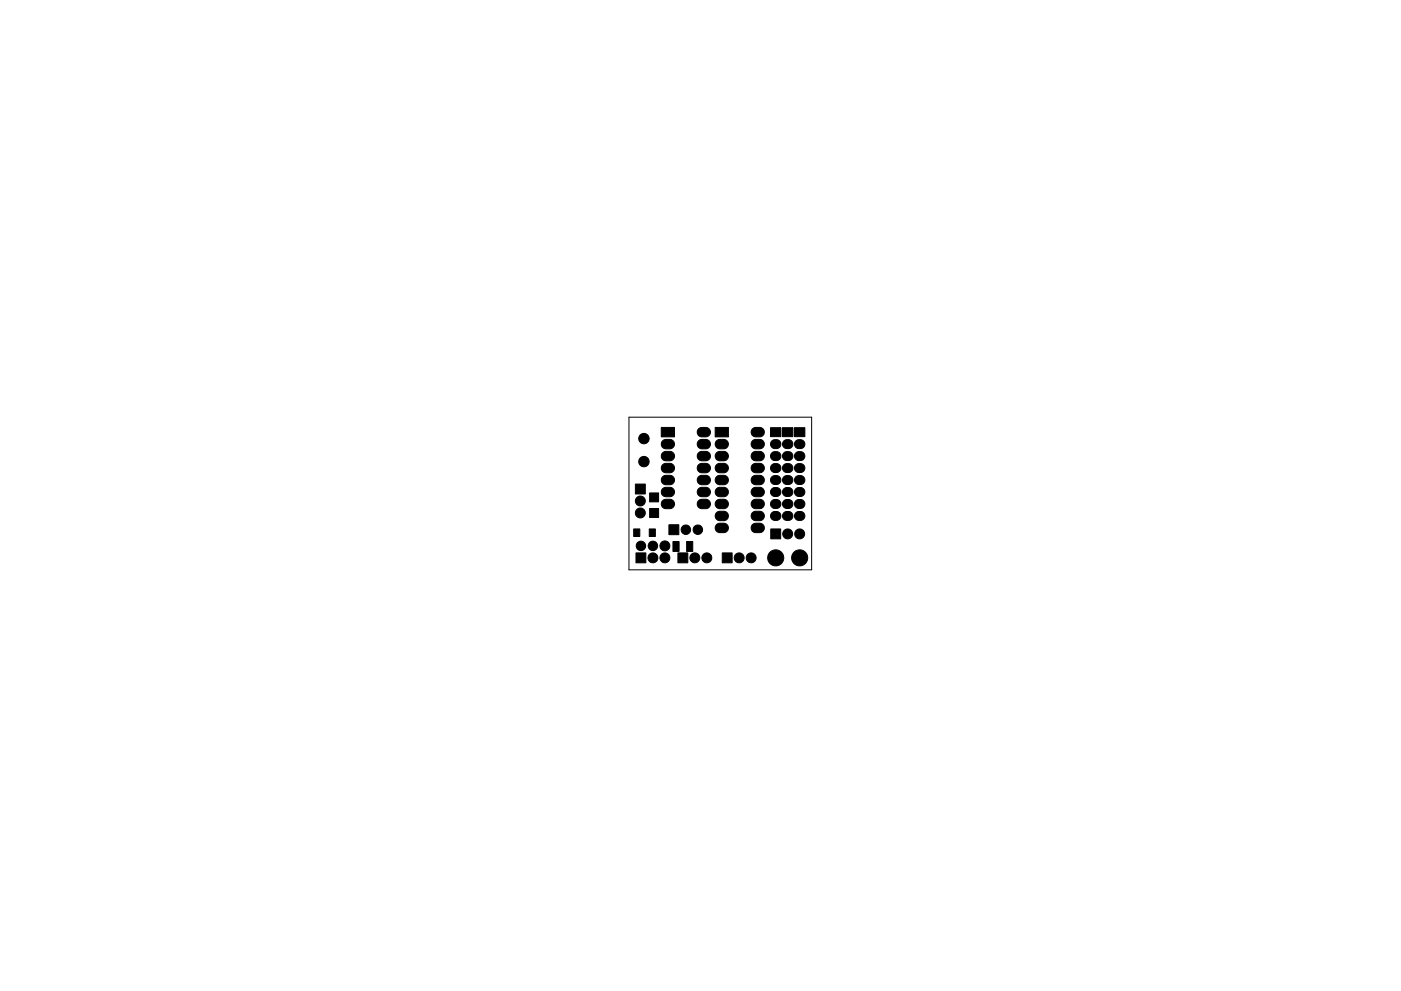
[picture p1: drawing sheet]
<svg xmlns="http://www.w3.org/2000/svg" width="297mm" height="210mm" viewBox="0 0 297 210" stroke-linecap="round" stroke-linejoin="round" font-family="sans-serif">
<path d="M133.3 88.5h38.8v32.4h-38.8z" fill="none" stroke="#000" stroke-width=".21"/>
<g fill="#000" stroke="#000" stroke-width=".21">
<path d="M140.5 98.6l.5-.3h1.1a1 1 0 0 1 .9 1 1 1 0 0 1-.9 1h-.9a1 1 0 0 1-.9-.6 1 1 0 0 1 .2-1.1zM140.5 96.1l.5-.3h1.1a1 1 0 0 1 .9 1 1 1 0 0 1-.9 1h-.9a1 1 0 0 1-.9-.7 1 1 0 0 1 .2-1zM140.5 93.5l.5-.3h1.1a1 1 0 0 1 .9 1 1 1 0 0 1-.9 1h-.9a1 1 0 0 1-.9-.6 1 1 0 0 1 .2-1.1zM140.2 90.7h2.8v2h-2.8zM148.1 98.6l.5-.3h1.1a1 1 0 0 1 .9 1 1 1 0 0 1-.9 1h-.9a1 1 0 0 1-.9-.6 1 1 0 0 1 .2-1.1zM148.1 96.1l.5-.3h1.1a1 1 0 0 1 .9 1 1 1 0 0 1-.9 1h-.9a1 1 0 0 1-.9-.7 1 1 0 0 1 .2-1zM148.1 93.5l.5-.3h1.1a1 1 0 0 1 .9 1 1 1 0 0 1-.9 1h-.9a1 1 0 0 1-.9-.6 1 1 0 0 1 .2-1.1zM148.1 91l.5-.3h1.1a1 1 0 0 1 .9 1 1 1 0 0 1-.9 1h-.9a1 1 0 0 1-.9-.7 1 1 0 0 1 .2-1zM151.9 98.6l.5-.3h1.1a1 1 0 0 1 .9 1 1 1 0 0 1-.9 1h-.9a1 1 0 0 1-.9-.6 1 1 0 0 1 .2-1.1zM151.9 96.1l.5-.3h1.1a1 1 0 0 1 .9 1 1 1 0 0 1-.9 1h-.9a1 1 0 0 1-.9-.7 1 1 0 0 1 .2-1zM151.9 93.5l.5-.3h1.1a1 1 0 0 1 .9 1 1 1 0 0 1-.9 1h-.9a1 1 0 0 1-.9-.6 1 1 0 0 1 .2-1.1zM151.6 90.7h2.8v2h-2.8z"/>
<path d="M159.5 98.6l.6-.3h1a1 1 0 0 1 1 1 1 1 0 0 1-1 1h-.9a1 1 0 0 1-.9-.6 1 1 0 0 1 .2-1.1zM159.5 96.1l.6-.3h1a1 1 0 0 1 1 1 1 1 0 0 1-1 1h-.9a1 1 0 0 1-.9-.7 1 1 0 0 1 .2-1zM159.5 93.5l.6-.3h1a1 1 0 0 1 1 1 1 1 0 0 1-1 1h-.9a1 1 0 0 1-.9-.6 1 1 0 0 1 .2-1.1zM159.5 91l.6-.3h1a1 1 0 0 1 1 1 1 1 0 0 1-1 1h-.9a1 1 0 0 1-.9-.7 1 1 0 0 1 .2-1zM163.6 98.6l.7-.2a.98 .98 0 0 1 1.2 .6 .98 .98 0 0 1-.6 1.2 1.14 1.14 0 0 1-1.5-.6v-.5zM163.6 96.1l.6-.3a.99 .99 0 0 1 1.3 .6 .99 .99 0 0 1-.6 1.3h-.2a1 1 0 0 1-1.2-.4 1 1 0 0 1 .1-1.2zM163.6 93.6a1.23 1.23 0 0 1 1.9 .3 .95 .95 0 0 1-.8 1.3 .99 .99 0 0 1-1.2-.4 .99 .99 0 0 1 .1-1.2zM163.4 90.7h2.2v1.9h-2.2zM166.2 98.6l.6-.2a.98 .98 0 0 1 1.2 .6 .98 .98 0 0 1-.6 1.2 1.14 1.14 0 0 1-1.5-.6v-.5zM166.2 96.1l.5-.3a.99 .99 0 0 1 1.3 .6 .99 .99 0 0 1-.6 1.3h-.1a1 1 0 0 1-1.2-.4 1 1 0 0 1 .1-1.2zM166.2 93.6a1.23 1.23 0 0 1 1.8 .3 .95 .95 0 0 1-.8 1.3 .99 .99 0 0 1-1.1-.4 .99 .99 0 0 1 .1-1.2zM165.9 90.7h2.2v1.9h-2.2z"/>
<path d="M168.7 98.6l.6-.2a.98 .98 0 0 1 1.3 .6 .98 .98 0 0 1-.6 1.2 1.14 1.14 0 0 1-1.5-.6v-.5zM168.7 96.1l.6-.3a.99 .99 0 0 1 1.3 .6 .99 .99 0 0 1-.6 1.3h-.2a1 1 0 0 1-1.2-.4 1 1 0 0 1 .1-1.2zM168.7 93.6a1.23 1.23 0 0 1 1.9 .3 .95 .95 0 0 1-.9 1.3 .99 .99 0 0 1-1.1-.4 .99 .99 0 0 1 .1-1.2zM168.4 90.7h2.2v1.9h-2.2zM134.4 112.2h1.3v1.6h-1.3zM134.7 102.7h2.1v2.1h-2.1zM134.8 117.3h2.1v2.1h-2.1zM137.7 112.2h1.3v1.6h-1.3zM137.7 107.9h1.9v1.9h-1.9zM137.7 104.6h1.9v1.9h-1.9zM140.5 106.2l.5-.3h1.1a1 1 0 0 1 .9 1 1 1 0 0 1-.9 1h-.9a1 1 0 0 1-.9-.6 1 1 0 0 1 .2-1.1zM140.5 103.7l.5-.3h1.1a1 1 0 0 1 .9 1 1 1 0 0 1-.9 1h-.9a1 1 0 0 1-.9-.7 1 1 0 0 1 .2-1z"/>
<path d="M140.5 101.1l.5-.2 1.1-.1a1 1 0 0 1 .9 1 1 1 0 0 1-.9 1h-.9a1 1 0 0 1-.9-.6 1 1 0 0 1 .2-1.1zM141.8 111.3h2.1v2.1h-2.1zM142.7 114.9h1.3v2.1h-1.3zM143.7 117.3h2.1v2.1h-2.1zM145.6 114.9h1.3v2.1h-1.3zM148.1 106.2l.5-.3h1.1a1 1 0 0 1 .9 1 1 1 0 0 1-.9 1h-.9a1 1 0 0 1-.9-.6 1 1 0 0 1 .2-1.1zM148.1 103.7l.5-.3h1.1a1 1 0 0 1 .9 1 1 1 0 0 1-.9 1h-.9a1 1 0 0 1-.9-.7 1 1 0 0 1 .2-1zM148.1 101.1l.5-.2 1.1-.1a1 1 0 0 1 .9 1 1 1 0 0 1-.9 1h-.9a1 1 0 0 1-.9-.6 1 1 0 0 1 .2-1.1zM151.9 111.3l.5-.3h1.1a1 1 0 0 1 .9 1 1 1 0 0 1-.9 1h-.9a1 1 0 0 1-.9-.6 1 1 0 0 1 .2-1.1zM151.9 108.8l.5-.3h1.1a1 1 0 0 1 .9 1 1 1 0 0 1-.9 1h-.9a1 1 0 0 1-.9-.7 1 1 0 0 1 .2-1zM151.9 106.2l.5-.3h1.1a1 1 0 0 1 .9 1 1 1 0 0 1-.9 1h-.9a1 1 0 0 1-.9-.6 1 1 0 0 1 .2-1.1zM151.9 103.7l.5-.3h1.1a1 1 0 0 1 .9 1 1 1 0 0 1-.9 1h-.9a1 1 0 0 1-.9-.7 1 1 0 0 1 .2-1z"/>
<path d="M151.9 101.1l.5-.2 1.1-.1a1 1 0 0 1 .9 1 1 1 0 0 1-.9 1h-.9a1 1 0 0 1-.9-.6 1 1 0 0 1 .2-1.1zM153.1 117.3h2.1v2.1h-2.1zM159.5 111.3l.6-.3h1a1 1 0 0 1 1 1 1 1 0 0 1-1 1h-.9a1 1 0 0 1-.9-.6 1 1 0 0 1 .2-1.1zM159.5 108.8l.6-.3h1a1 1 0 0 1 1 1 1 1 0 0 1-1 1h-.9a1 1 0 0 1-.9-.7 1 1 0 0 1 .2-1zM159.5 106.2l.6-.3h1a1 1 0 0 1 1 1 1 1 0 0 1-1 1h-.9a1 1 0 0 1-.9-.6 1 1 0 0 1 .2-1.1zM159.5 103.7l.6-.3h1a1 1 0 0 1 1 1 1 1 0 0 1-1 1h-.9a1 1 0 0 1-.9-.7 1 1 0 0 1 .2-1zM159.5 101.1l.6-.2 1-.1a1 1 0 0 1 1 1 1 1 0 0 1-1 1h-.9a1 1 0 0 1-.9-.6 1 1 0 0 1 .2-1.1zM163.6 108.8l.7-.3a.98 .98 0 0 1 1.2 .6 .98 .98 0 0 1-.6 1.3 1.14 1.14 0 0 1-1.5-.7v-.4zM163.6 103.7l.7-.3a.98 .98 0 0 1 1.2 .7 .98 .98 0 0 1-.6 1.2h-.2a1.1 1.1 0 0 1-1.3-.5v-.6zM163.6 101.2l.7-.3a.98 .98 0 0 1 1.2 .6 .98 .98 0 0 1-.6 1.3h-.2a1.1 1.1 0 0 1-1.3-.6v-.5zM163.6 106.3l.6-.3a.99 .99 0 0 1 1.3 .6 .99 .99 0 0 1-.6 1.2 1.14 1.14 0 0 1-1.5-.6v-.5zM163.4 112.2h2.1v2.1h-2.1z"/>
<path d="M166.2 108.8l.6-.3a.98 .98 0 0 1 1.2 .6 .98 .98 0 0 1-.6 1.3 1.14 1.14 0 0 1-1.5-.7v-.4zM166.2 103.7l.6-.3a.98 .98 0 0 1 1.2 .7 .98 .98 0 0 1-.6 1.2h-.2a1.1 1.1 0 0 1-1.2-.5l-.1-.6zM166.2 101.2l.6-.3a.98 .98 0 0 1 1.2 .6 .98 .98 0 0 1-.6 1.3h-.2a1.1 1.1 0 0 1-1.2-.6l-.1-.5zM166.2 106.3l.5-.3a.99 .99 0 0 1 1.3 .6 .99 .99 0 0 1-.6 1.2 1.14 1.14 0 0 1-1.5-.6v-.5zM168.7 108.8l.6-.3a.98 .98 0 0 1 1.3 .6 .98 .98 0 0 1-.6 1.3 1.14 1.14 0 0 1-1.5-.7v-.4zM168.7 103.7l.6-.3a.98 .98 0 0 1 1.3 .7 .98 .98 0 0 1-.6 1.2h-.3a1.1 1.1 0 0 1-1.2-.5v-.6zM168.7 101.2l.6-.3a.98 .98 0 0 1 1.3 .6 .98 .98 0 0 1-.6 1.3h-.3a1.1 1.1 0 0 1-1.2-.6v-.5zM168.7 106.3l.6-.3a.99 .99 0 0 1 1.3 .6 .99 .99 0 0 1-.6 1.2 1.14 1.14 0 0 1-1.5-.6v-.5z"/>
<circle cx="136.5" cy="97.9" r="1.11"/>
<circle cx="136.5" cy="93.1" r="1.11"/>
<circle cx="135.8" cy="108.8" r="1.05"/>
<circle cx="135.8" cy="106.3" r="1.05"/>
<circle cx="135.9" cy="115.8" r="1"/>
<circle cx="138.4" cy="115.8" r="1"/>
<circle cx="138.4" cy="118.4" r="1.05"/>
<circle cx="141" cy="118.4" r="1.05"/>
<circle cx="141" cy="115.8" r="1.05"/>
<circle cx="145.4" cy="112.4" r="1"/>
<circle cx="147.3" cy="118.4" r="1.05"/>
<circle cx="148" cy="112.4" r="1"/>
<circle cx="149.9" cy="118.4" r="1.05"/>
<circle cx="156.7" cy="118.4" r="1.05"/>
<circle cx="159.3" cy="118.4" r="1.05"/>
<circle cx="164.5" cy="118.4" r="1.71"/>
<circle cx="167" cy="113.3" r="1.05"/>
<circle cx="169.5" cy="118.4" r="1.71"/>
<circle cx="169.5" cy="113.3" r="1.05"/>
</g>
</svg>
